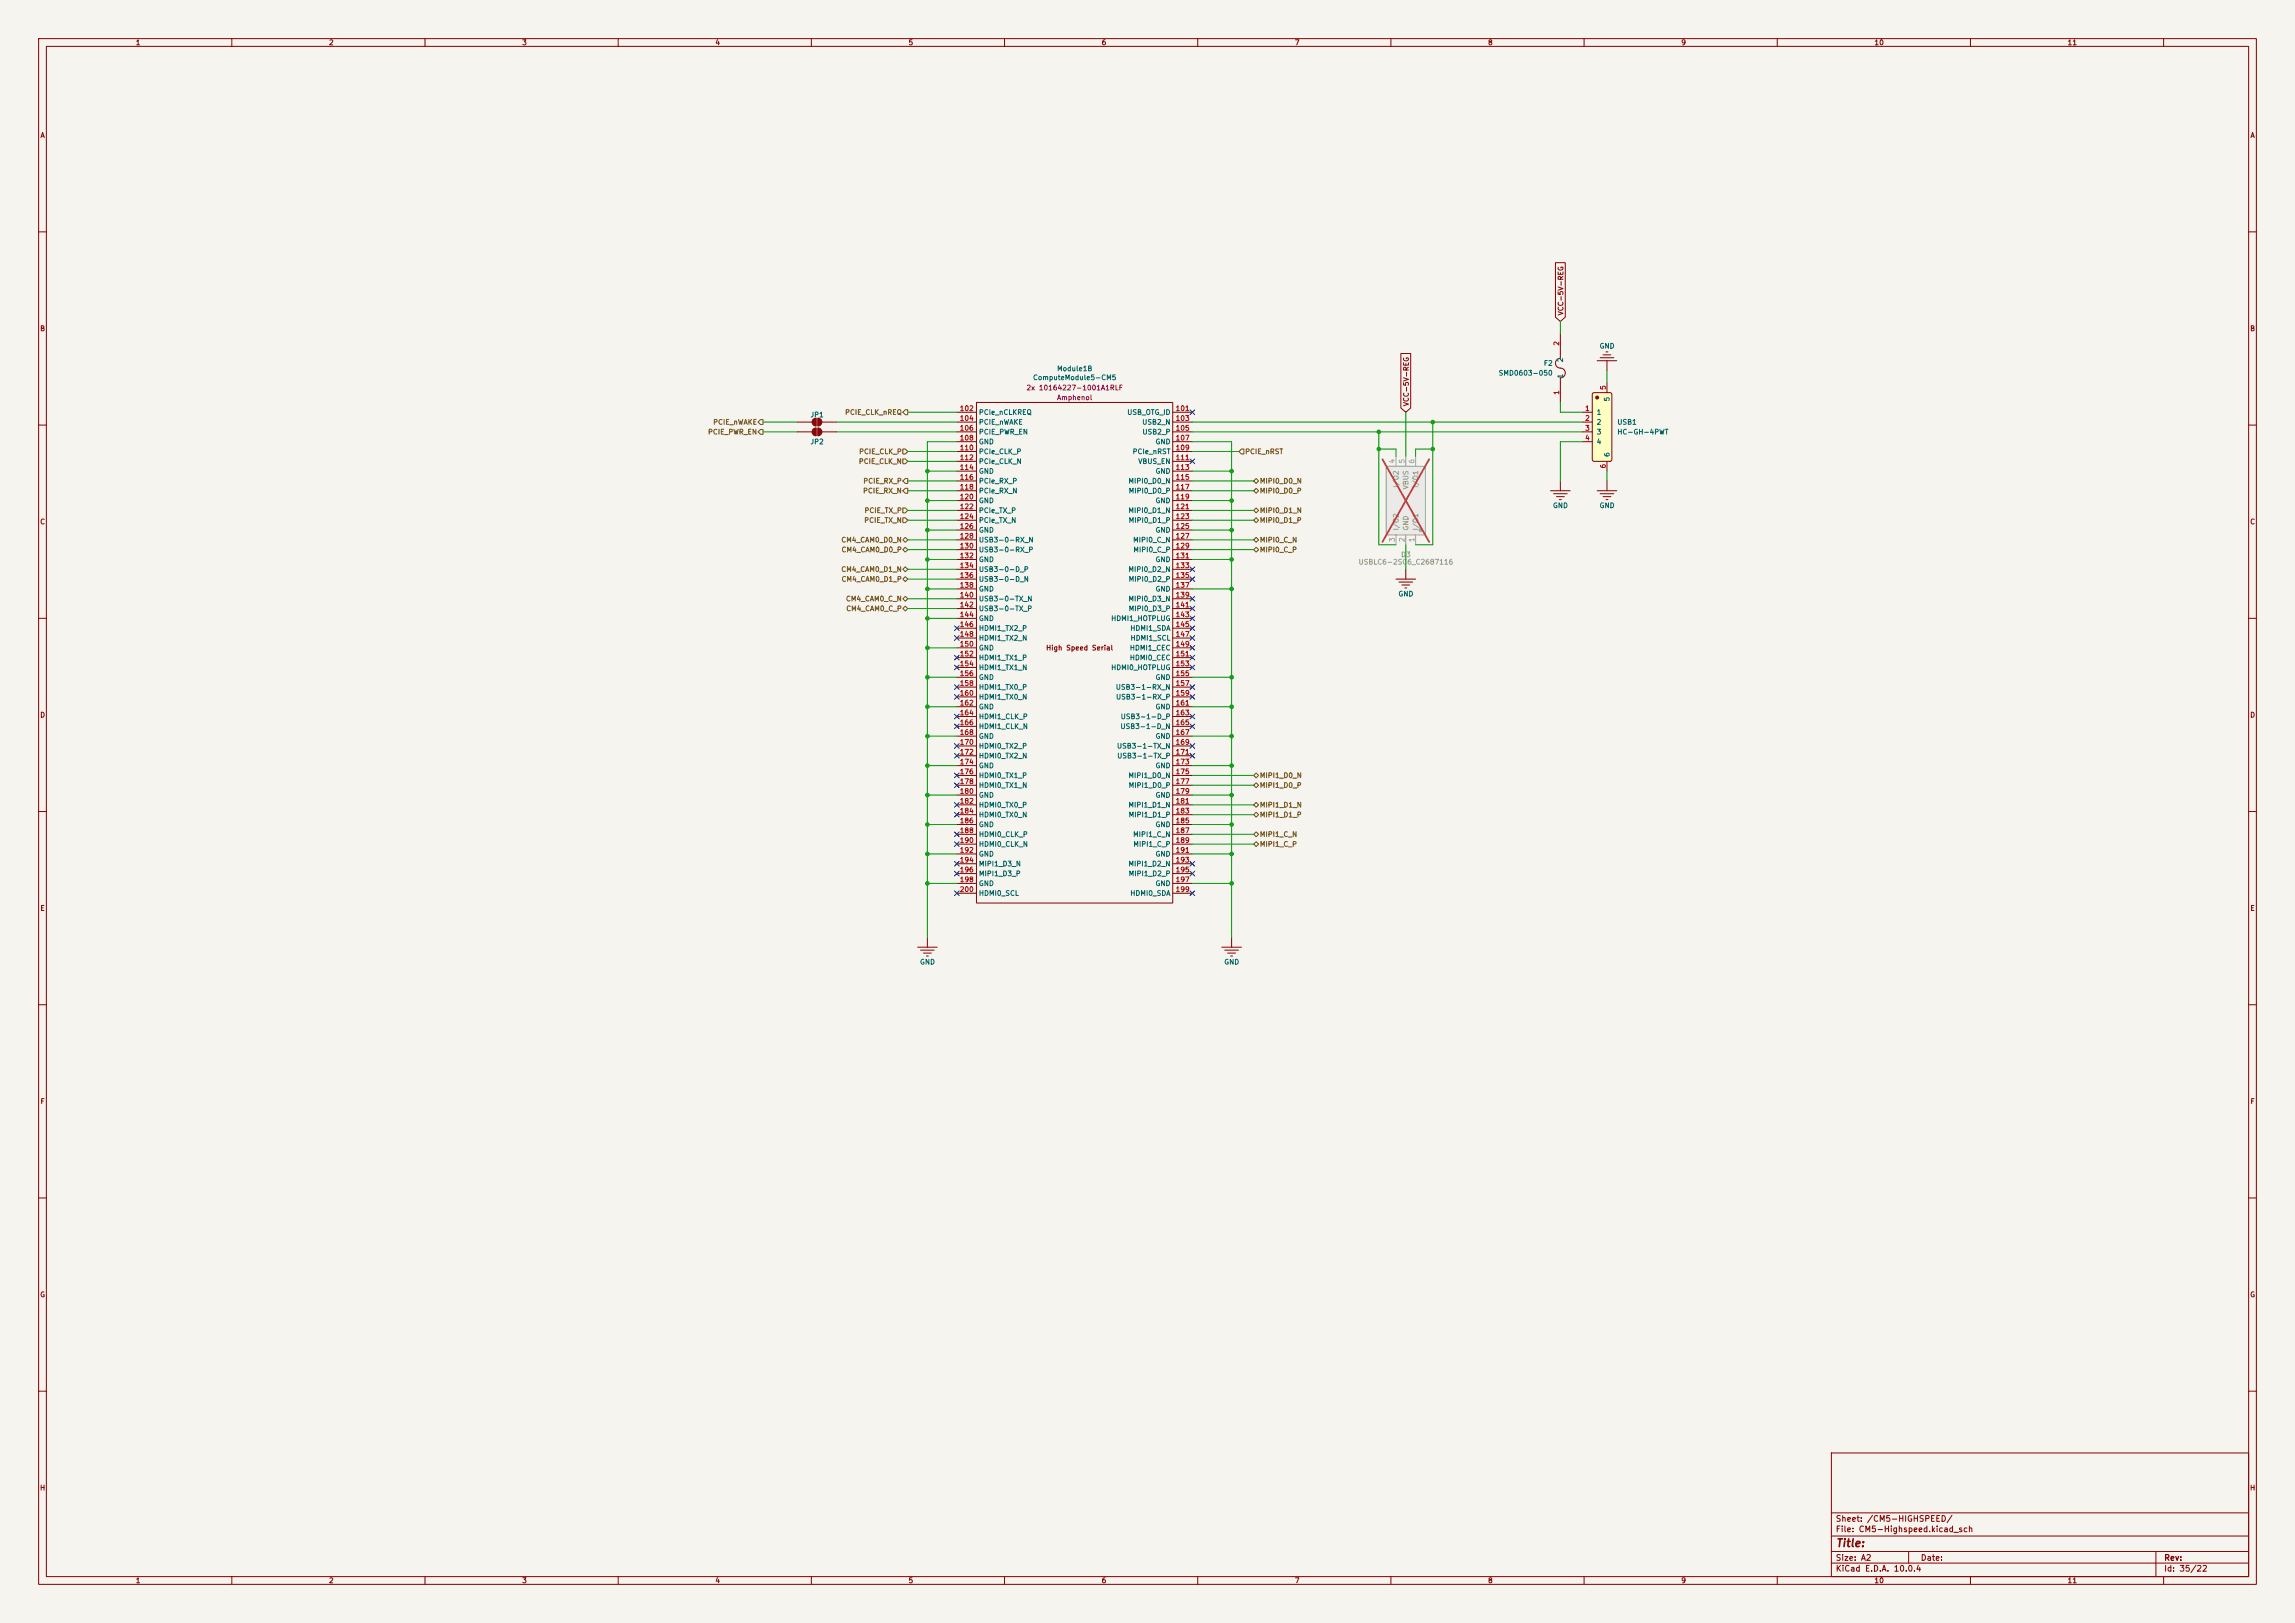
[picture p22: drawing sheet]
<svg xmlns="http://www.w3.org/2000/svg" width="594mm" height="420mm" viewBox="0 0 594 420" stroke-linecap="round" stroke-linejoin="round" font-family="sans-serif">
<defs><g id="words">
<text font-size="2" fill="#840000" x="475" y="400.8">Title:</text>
<g font-size="1.5" fill="#840000">
<text x="475" y="394.1">Sheet: /CM5-HIGHSPEED/</text>
<text x="475" y="396.8">File: CM5-Highspeed.kicad_sch</text>
<text x="475" y="407">KiCad E.D.A. 10.0.4</text>
<text x="475" y="404.2">Size: A2</text>
<text x="497" y="404.2">Date:</text>
<text x="560" y="404.2">Rev:</text>
<text x="560" y="407">Id: 35/22</text>
</g>
<g font-size="1.3" fill="#840000">
<text x="35" y="12">1</text>
<text x="85" y="12">2</text>
<text x="135" y="12">3</text>
<text x="185" y="12">4</text>
<text x="235" y="12">5</text>
<text x="285" y="12">6</text>
<text x="335" y="12">7</text>
<text x="385" y="12">8</text>
<text x="435" y="12">9</text>
<text x="485" y="12">10</text>
<text x="535" y="12">11</text>
<text x="10.3" y="36">A</text>
<text x="582.3" y="36">A</text>
<text x="404.9" y="81.8" transform="rotate(-90 404.9 81.8)">VCC-5V-REG</text>
<text x="10.3" y="86">B</text>
<text x="582.3" y="86">B</text>
<text x="364.9" y="105.3" transform="rotate(-90 364.9 105.3)">VCC-5V-REG</text>
<text x="10.3" y="136">C</text>
<text x="582.3" y="136">C</text>
<text x="270.6" y="168.6">High Speed Serial</text>
<text x="10.3" y="186">D</text>
<text x="582.3" y="186">D</text>
<text x="10.3" y="236">E</text>
<text x="582.3" y="236">E</text>
<text x="10.3" y="286">F</text>
<text x="582.3" y="286">F</text>
<text x="10.3" y="336">G</text>
<text x="582.3" y="336">G</text>
<text x="10.2" y="386">H</text>
<text x="582.2" y="386">H</text>
<text x="35" y="410">1</text>
<text x="85" y="410">2</text>
<text x="135" y="410">3</text>
<text x="185" y="410">4</text>
<text x="235" y="410">5</text>
<text x="285" y="410">6</text>
<text x="335" y="410">7</text>
<text x="385" y="410">8</text>
<text x="435" y="410">9</text>
<text x="485" y="410">10</text>
<text x="535" y="410">11</text>
</g>
<g font-size="1.3" fill="#a90000">
<text x="403.8" y="89.6" transform="rotate(-90 403.8 89.6)">2</text>
<text x="415.9" y="101" transform="rotate(-90 415.9 101)">5</text>
<text x="248.3" y="106.7">102</text>
<text x="304.2" y="106.7">101</text>
<text x="403.8" y="102.3" transform="rotate(-90 403.8 102.3)">1</text>
<text x="410.1" y="106.7">1</text>
<text x="248.3" y="109.2">104</text>
<text x="248.3" y="111.7">106</text>
<text x="304.2" y="109.2">103</text>
<text x="304.2" y="111.7">105</text>
<text x="410.1" y="109.2">2</text>
<text x="410.1" y="111.7">3</text>
<text x="248.3" y="114.3">108</text>
<text x="248.3" y="116.8">110</text>
<text x="248.3" y="119.4">112</text>
<text x="304.2" y="114.3">107</text>
<text x="304.2" y="116.8">109</text>
<text x="304.2" y="119.4">111</text>
<text x="410.1" y="114.3">4</text>
<text x="248.3" y="121.9">114</text>
<text x="248.3" y="124.4">116</text>
<text x="304.2" y="121.9">113</text>
<text x="304.2" y="124.4">115</text>
<text x="415.9" y="121.4" transform="rotate(-90 415.9 121.4)">6</text>
<text x="248.3" y="127">118</text>
<text x="248.3" y="129.5">120</text>
<text x="304.2" y="127">117</text>
<text x="304.2" y="129.5">119</text>
<text x="248.3" y="132.1">122</text>
<text x="248.3" y="134.6">124</text>
<text x="248.3" y="137.1">126</text>
<text x="304.2" y="132.1">121</text>
<text x="304.2" y="134.6">123</text>
<text x="304.2" y="137.1">125</text>
<text x="248.3" y="139.7">128</text>
<text x="248.3" y="142.2">130</text>
<text x="304.2" y="139.7">127</text>
<text x="304.2" y="142.2">129</text>
<text x="248.3" y="144.8">132</text>
<text x="248.3" y="147.3">134</text>
<text x="248.3" y="149.8">136</text>
<text x="304.2" y="144.8">131</text>
<text x="304.2" y="147.3">133</text>
<text x="304.2" y="149.8">135</text>
<text x="248.3" y="152.4">138</text>
<text x="248.3" y="154.9">140</text>
<text x="304.2" y="152.4">137</text>
<text x="304.2" y="154.9">139</text>
<text x="248.3" y="157.5">142</text>
<text x="248.3" y="160">144</text>
<text x="304.2" y="157.5">141</text>
<text x="304.2" y="160">143</text>
<text x="248.3" y="162.5">146</text>
<text x="248.3" y="165.1">148</text>
<text x="248.3" y="167.6">150</text>
<text x="304.2" y="162.5">145</text>
<text x="304.2" y="165.1">147</text>
<text x="304.2" y="167.6">149</text>
<text x="248.3" y="170.2">152</text>
<text x="248.3" y="172.7">154</text>
<text x="304.2" y="170.2">151</text>
<text x="304.2" y="172.7">153</text>
<text x="248.3" y="175.2">156</text>
<text x="248.3" y="177.8">158</text>
<text x="304.2" y="175.2">155</text>
<text x="304.2" y="177.8">157</text>
<text x="248.3" y="180.3">160</text>
<text x="248.3" y="182.9">162</text>
<text x="248.3" y="185.4">164</text>
<text x="304.2" y="180.3">159</text>
<text x="304.2" y="182.9">161</text>
<text x="304.2" y="185.4">163</text>
<text x="248.3" y="187.9">166</text>
<text x="248.3" y="190.5">168</text>
<text x="304.2" y="187.9">165</text>
<text x="304.2" y="190.5">167</text>
<text x="248.3" y="193">170</text>
<text x="248.3" y="195.6">172</text>
<text x="304.2" y="193">169</text>
<text x="304.2" y="195.6">171</text>
<text x="248.3" y="198.1">174</text>
<text x="248.3" y="200.6">176</text>
<text x="248.3" y="203.2">178</text>
<text x="304.2" y="198.1">173</text>
<text x="304.2" y="200.6">175</text>
<text x="304.2" y="203.2">177</text>
<text x="248.3" y="205.7">180</text>
<text x="248.3" y="208.3">182</text>
<text x="304.2" y="205.7">179</text>
<text x="304.2" y="208.3">181</text>
<text x="248.3" y="210.8">184</text>
<text x="248.3" y="213.3">186</text>
<text x="248.3" y="215.9">188</text>
<text x="304.2" y="210.8">183</text>
<text x="304.2" y="213.3">185</text>
<text x="304.2" y="215.9">187</text>
<text x="248.3" y="218.4">190</text>
<text x="248.3" y="221">192</text>
<text x="304.2" y="218.4">189</text>
<text x="304.2" y="221">191</text>
<text x="248.3" y="223.5">194</text>
<text x="248.3" y="226">196</text>
<text x="304.2" y="223.5">193</text>
<text x="304.2" y="226">195</text>
<text x="248.3" y="228.6">198</text>
<text x="248.3" y="231.1">200</text>
<text x="304.2" y="228.6">197</text>
<text x="304.2" y="231.1">199</text>
</g>
<g font-size="1.3" fill="#006464">
<text x="399.4" y="95">F2</text>
<text x="404.8" y="93.9" transform="rotate(-90 404.8 93.9)">2</text>
<text x="413.9" y="90.5">GND</text>
<text x="267.2" y="98.7">ComputeModule5-CM5</text>
<text x="273.5" y="96.3">Module1B</text>
<text x="387.8" y="97.5">SMD0603-050</text>
<text x="404.8" y="98" transform="rotate(-90 404.8 98)">1</text>
<text x="253.2" y="107.7">PCIe_nCLKREQ</text>
<text x="291.6" y="107.7">USB_OTG_ID</text>
<text x="413.1" y="107.7">1</text>
<text x="416.9" y="104" transform="rotate(-90 416.9 104)">5</text>
<text x="209.6" y="108.3">JP1</text>
<text x="253.2" y="110.2">PCIE_nWAKE</text>
<text x="253.2" y="112.7">PCIE_PWR_EN</text>
<text x="295.5" y="110.2">USB2_N</text>
<text x="295.6" y="112.7">USB2_P</text>
<text x="413.1" y="110.2">2</text>
<text x="413.1" y="112.7">3</text>
<text x="418.5" y="110.2">USB1</text>
<text x="418.5" y="112.7">HC-GH-4PWT</text>
<text x="209.6" y="115.3">JP2</text>
<text x="253.2" y="115.3">GND</text>
<text x="253.2" y="117.8">PCIe_CLK_P</text>
<text x="293" y="117.8">PCIe_nRST</text>
<text x="298.9" y="115.3">GND</text>
<text x="413.1" y="115.3">4</text>
<text x="416.9" y="118.4" transform="rotate(-90 416.9 118.4)">6</text>
<text x="253.2" y="120.4">PCIe_CLK_N</text>
<text x="253.2" y="122.9">GND</text>
<text x="253.2" y="125.4">PCIe_RX_P</text>
<text x="291.9" y="125.4">MIPI0_D0_N</text>
<text x="294.5" y="120.4">VBUS_EN</text>
<text x="298.9" y="122.9">GND</text>
<text x="253.2" y="128">PCIe_RX_N</text>
<text x="253.2" y="130.5">GND</text>
<text x="292" y="128">MIPI0_D0_P</text>
<text x="298.9" y="130.5">GND</text>
<text x="401.8" y="131.8">GND</text>
<text x="413.9" y="131.8">GND</text>
<text x="253.2" y="133.1">PCIe_TX_P</text>
<text x="253.2" y="135.6">PCIe_TX_N</text>
<text x="291.9" y="133.1">MIPI0_D1_N</text>
<text x="292" y="135.6">MIPI0_D1_P</text>
<text x="253.2" y="138.1">GND</text>
<text x="253.2" y="140.7">USB3-0-RX_N</text>
<text x="253.2" y="143.2">USB3-0-RX_P</text>
<text x="293.1" y="140.7">MIPI0_C_N</text>
<text x="293.2" y="143.2">MIPI0_C_P</text>
<text x="298.9" y="138.1">GND</text>
<text x="253.2" y="145.8">GND</text>
<text x="253.2" y="148.3">USB3-0-D_P</text>
<text x="291.9" y="148.3">MIPI0_D2_N</text>
<text x="298.9" y="145.8">GND</text>
<text x="253.2" y="150.8">USB3-0-D_N</text>
<text x="253.2" y="153.4">GND</text>
<text x="253.2" y="155.9">USB3-0-TX_N</text>
<text x="291.9" y="155.9">MIPI0_D3_N</text>
<text x="292" y="150.8">MIPI0_D2_P</text>
<text x="298.9" y="153.4">GND</text>
<text x="361.8" y="154.6">GND</text>
<text x="253.2" y="158.5">USB3-0-TX_P</text>
<text x="253.2" y="161">GND</text>
<text x="287.5" y="161">HDMI1_HOTPLUG</text>
<text x="292" y="158.5">MIPI0_D3_P</text>
<text x="253.2" y="163.5">HDMI1_TX2_P</text>
<text x="253.2" y="166.1">HDMI1_TX2_N</text>
<text x="292.4" y="163.5">HDMI1_SDA</text>
<text x="292.5" y="166.1">HDMI1_SCL</text>
<text x="253.2" y="168.6">GND</text>
<text x="253.2" y="171.2">HDMI1_TX1_P</text>
<text x="253.2" y="173.7">HDMI1_TX1_N</text>
<text x="287.5" y="173.7">HDMI0_HOTPLUG</text>
<text x="292.3" y="168.6">HDMI1_CEC</text>
<text x="292.3" y="171.2">HDMI0_CEC</text>
<text x="253.2" y="176.2">GND</text>
<text x="253.2" y="178.8">HDMI1_TX0_P</text>
<text x="288.7" y="178.8">USB3-1-RX_N</text>
<text x="298.9" y="176.2">GND</text>
<text x="253.2" y="181.3">HDMI1_TX0_N</text>
<text x="253.2" y="183.9">GND</text>
<text x="288.7" y="181.3">USB3-1-RX_P</text>
<text x="298.9" y="183.9">GND</text>
<text x="253.2" y="186.4">HDMI1_CLK_P</text>
<text x="253.2" y="188.9">HDMI1_CLK_N</text>
<text x="253.2" y="191.5">GND</text>
<text x="289.9" y="188.9">USB3-1-D_N</text>
<text x="289.9" y="186.4">USB3-1-D_P</text>
<text x="298.9" y="191.5">GND</text>
<text x="253.2" y="194">HDMI0_TX2_P</text>
<text x="253.2" y="196.6">HDMI0_TX2_N</text>
<text x="289" y="194">USB3-1-TX_N</text>
<text x="289" y="196.6">USB3-1-TX_P</text>
<text x="253.2" y="199.1">GND</text>
<text x="253.2" y="201.6">HDMI0_TX1_P</text>
<text x="291.9" y="201.6">MIPI1_D0_N</text>
<text x="298.9" y="199.1">GND</text>
<text x="253.2" y="204.2">HDMI0_TX1_N</text>
<text x="253.2" y="206.7">GND</text>
<text x="253.2" y="209.3">HDMI0_TX0_P</text>
<text x="291.9" y="209.3">MIPI1_D1_N</text>
<text x="292" y="204.2">MIPI1_D0_P</text>
<text x="298.9" y="206.7">GND</text>
<text x="253.2" y="211.8">HDMI0_TX0_N</text>
<text x="253.2" y="214.3">GND</text>
<text x="292" y="211.8">MIPI1_D1_P</text>
<text x="298.9" y="214.3">GND</text>
<text x="253.2" y="216.9">HDMI0_CLK_P</text>
<text x="253.2" y="219.4">HDMI0_CLK_N</text>
<text x="253.2" y="222">GND</text>
<text x="293.1" y="216.9">MIPI1_C_N</text>
<text x="293.2" y="219.4">MIPI1_C_P</text>
<text x="298.9" y="222">GND</text>
<text x="253.2" y="224.5">MIPI1_D3_N</text>
<text x="253.2" y="227">MIPI1_D3_P</text>
<text x="291.9" y="224.5">MIPI1_D2_N</text>
<text x="292" y="227">MIPI1_D2_P</text>
<text x="253.2" y="229.6">GND</text>
<text x="253.2" y="232.1">HDMI0_SCL</text>
<text x="292.4" y="232.1">HDMI0_SDA</text>
<text x="298.9" y="229.6">GND</text>
<text x="238" y="249.9">GND</text>
<text x="316.7" y="249.9">GND</text>
</g>
<g font-size="1.3" fill="#840084">
<text x="265.5" y="101.3">2x 10164227-1001A1RLF</text>
<text x="273.5" y="103.8">Amphenol</text>
</g>
<g font-size="1.3" fill="#725600">
<text x="218.6" y="107.7">PCIE_CLK_nREQ</text>
<text x="183.1" y="112.7">PCIE_PWR_EN</text>
<text x="184.5" y="110.2">PCIE_nWAKE</text>
<text x="222.2" y="117.8">PCIE_CLK_P</text>
<text x="322.1" y="117.8">PCIE_nRST</text>
<text x="222.2" y="120.4">PCIE_CLK_N</text>
<text x="223.3" y="125.4">PCIE_RX_P</text>
<text x="325.9" y="125.4">MIPI0_D0_N</text>
<text x="223.2" y="128">PCIE_RX_N</text>
<text x="325.9" y="128">MIPI0_D0_P</text>
<text x="223.5" y="135.6">PCIE_TX_N</text>
<text x="223.6" y="133.1">PCIE_TX_P</text>
<text x="325.9" y="133.1">MIPI0_D1_N</text>
<text x="325.9" y="135.6">MIPI0_D1_P</text>
<text x="217.6" y="140.7">CM4_CAM0_D0_N</text>
<text x="217.7" y="143.2">CM4_CAM0_D0_P</text>
<text x="325.9" y="143.2">MIPI0_C_P</text>
<text x="325.9" y="140.7">MIPI0_C_N</text>
<text x="217.6" y="148.3">CM4_CAM0_D1_N</text>
<text x="217.7" y="150.8">CM4_CAM0_D1_P</text>
<text x="218.8" y="155.9">CM4_CAM0_C_N</text>
<text x="218.9" y="158.5">CM4_CAM0_C_P</text>
<text x="325.9" y="201.6">MIPI1_D0_N</text>
<text x="325.9" y="209.3">MIPI1_D1_N</text>
<text x="325.9" y="204.2">MIPI1_D0_P</text>
<text x="325.9" y="211.8">MIPI1_D1_P</text>
<text x="325.9" y="216.9">MIPI1_C_N</text>
<text x="325.9" y="219.4">MIPI1_C_P</text>
</g>
<g font-size="1.3" fill="#a5a4a2">
<text x="361.3" y="120.1" transform="rotate(-90 361.3 120.1)">4</text>
<text x="363.8" y="120.1" transform="rotate(-90 363.8 120.1)">5</text>
<text x="366.4" y="120.1" transform="rotate(-90 366.4 120.1)">6</text>
<text x="361.3" y="140.4" transform="rotate(-90 361.3 140.4)">3</text>
<text x="363.8" y="140.4" transform="rotate(-90 363.8 140.4)">2</text>
<text x="366.4" y="140.4" transform="rotate(-90 366.4 140.4)">1</text>
</g>
<g font-size="1.3" fill="#939391">
<text x="362.3" y="126.3" transform="rotate(-90 362.3 126.3)">I/O2</text>
<text x="364.8" y="126.8" transform="rotate(-90 364.8 126.8)">VBUS</text>
<text x="367.4" y="126.3" transform="rotate(-90 367.4 126.3)">I/O1</text>
<text x="362.3" y="137.4" transform="rotate(-90 362.3 137.4)">I/O2</text>
<text x="364.8" y="137.4" transform="rotate(-90 364.8 137.4)">GND</text>
<text x="367.4" y="137.4" transform="rotate(-90 367.4 137.4)">I/O1</text>
<text x="351.5" y="146.4">USBLC6-2SC6_C2687116</text>
<text x="362.5" y="144.5">D3</text>
</g>
</g></defs>
<path d="M0 0h594v420h-594z" fill="#f5f4ef" stroke="#f5f4ef" stroke-width=".26"/>
<g fill="none" stroke="#840000" stroke-width=".26">
<path d="M10 10h574v400h-574zM12 12h570v396h-570zM60 10v2M110 10v2M160 10v2M210 10v2M260 10v2M310 10v2M360 10v2M410 10v2M460 10v2M510 10v2"/>
<path d="M560 10v2M10 60h2M582 60h2M10 110h2M206.4 109.2h3.8M206.4 111.8h3.8M211.2 108.2v2M211.2 110.7v2.1M211.7 108.2v2M211.7 110.7v2.1M212.7 109.2h3.8M212.7 111.8h3.8"/>
<path d="M582 110h2M10 160h2M582 160h2M10 210h2M582 210h2M316.2 245.1h5.1M317 245.9h3.5M317.8 246.6h2M318.5 247.4h.5M318.8 242.6v2.5M10 260h2M582 260h2"/>
<path d="M10 310h2M582 310h2M10 360h2M474 376h108v32h-108zM582 360h2M474 397.5h108M474 391.5h108M60 408v2M110 408v2M160 408v2M210 408v2M260 408v2"/>
<path d="M310 408v2M360 408v2M410 408v2M460 408v2M474 404.5h108M474 401.5h108M494 401.5v3M510 408v2M558 401.5v6.5M560 408v2"/>
</g>
<g fill="#840000" stroke="#840000" stroke-width=".26">
<path d="M210.5 108.5l.7-.3v2a1.02 1.02 0 0 1-.9-.6 1.02 1.02 0 0 1 .2-1.1z"/>
<path d="M211.7 108.2a1.02 1.02 0 0 1 1 1 1.02 1.02 0 0 1-1 1z"/>
<path d="M210.5 111l.7-.3v2.1a1.02 1.02 0 0 1-.9-.7 1.02 1.02 0 0 1 .2-1.1z"/>
<path d="M211.7 110.7a1.02 1.02 0 0 1 1 1.1 1.02 1.02 0 0 1-1 1z"/>
</g>
<path d="M412.3 101.7l.2-.1h4.2l.5 .4v16.9l-.4 .5h-4.2l-.5-.4v-16.9z" fill="#ffffc2"/>
<circle cx="413.4" cy="102.9" r=".38" fill="#840000" stroke="#840000" stroke-width=".26"/>
<path d="M403.9 86.4v6.3a1.33 1.33 0 0 0-1.3 1.6 1.33 1.33 0 0 0 1.7 1 1.27 1.27 0 0 1 .8 1.4 1.27 1.27 0 0 1-1.2 1.1v6.3M415.9 99.1v2.5M409.6 106.7h2.5M409.6 109.2h2.5M409.6 111.8h2.5M409.6 114.3h2.5M412.3 101.7l.2-.1h4.2l.5 .4v16.9l-.4 .5h-4.2l-.5-.4v-16.9zM415.9 119.4v2.5" fill="none" stroke="#840000" stroke-width=".26"/>
<path d="M358.9 120.8l.4-.1h9.2l.3 .2 .1 17.1-.2 .3-9.5 .1-.3-.2-.1-17z" fill="#ebeae8"/>
<circle cx="367.7" cy="137.2" r=".38" fill="#9c9b98" stroke="#9c9b98" stroke-width=".26"/>
<path d="M361.3 118.1v2.6M363.9 118.1v2.6M366.4 118.1v2.6M358.9 120.8l.4-.1h9.2l.3 .2 .1 17.1-.2 .3-9.5 .1-.3-.2-.1-17zM361.3 138.4v2.6M363.9 138.4v2.6M366.4 138.4v2.6" fill="none" stroke="#9c9b98" stroke-width=".26"/>
<path d="M357.8 118.8l12.1 21.4M369.9 118.8l-12.1 21.4" fill="none" stroke="#e12e31" stroke-width=".46"/>
<g fill="none" stroke="#840000" stroke-width=".26">
<path d="M402.6 68h2.5v14.1l-1.2 1.1-1.3-1.1zM362.6 91.5h2.5v14.1l-1.2 1.1-1.3-1.1zM413.4 93.3h5.1M414.1 92.6h3.6M414.9 91.8h2M415.7 91.1h.5M415.9 93.3v2.6M247.6 106.7h5.1M247.6 109.2h5.1M247.6 111.8h5.1M247.6 114.3h5.1M247.6 116.8h5.1"/>
<path d="M247.6 119.4h5.1M252.7 104.1h50.8v129.6h-50.8zM303.5 106.7h5.1M303.5 109.2h5.1M303.5 111.8h5.1M303.5 114.3h5.1M303.5 116.8h5.1M303.5 119.4h5.1M247.6 121.9h5.1M247.6 124.5h5.1M247.6 127h5.1M247.6 129.5h5.1"/>
<path d="M247.6 132.1h5.1M247.6 134.6h5.1M247.6 137.2h5.1M247.6 139.7h5.1M303.5 121.9h5.1M303.5 124.5h5.1M303.5 127h5.1M303.5 129.5h5.1M303.5 132.1h5.1M303.5 134.6h5.1M303.5 137.2h5.1M303.5 139.7h5.1"/>
<path d="M401.3 127h5.1M402.1 127.8h3.5M402.8 128.5h2.1M403.6 129.3h.5M403.9 124.5v2.5M413.4 127h5.1M414.1 127.8h3.6M414.9 128.5h2M415.7 129.3h.5M415.9 124.5v2.5M247.6 142.2h5.1M247.6 144.8h5.1"/>
<path d="M247.6 147.3h5.1M247.6 149.9h5.1M247.6 152.4h5.1M247.6 154.9h5.1M247.6 157.5h5.1M303.5 142.2h5.1M303.5 144.8h5.1M303.5 147.3h5.1M303.5 149.9h5.1M303.5 152.4h5.1M303.5 154.9h5.1M303.5 157.5h5.1"/>
<path d="M361.3 149.9h5.1M362.1 150.6h3.5M362.8 151.4h2.1M363.6 152.1h.5M363.9 147.3v2.6M247.6 160h5.1M247.6 162.6h5.1M247.6 165.1h5.1M247.6 167.6h5.1M247.6 170.2h5.1M247.6 172.7h5.1M247.6 175.3h5.1"/>
<path d="M247.6 177.8h5.1M303.5 160h5.1M303.5 162.6h5.1M303.5 165.1h5.1M303.5 167.6h5.1M303.5 170.2h5.1M303.5 172.7h5.1M303.5 175.3h5.1M303.5 177.8h5.1M247.6 180.3h5.1M247.6 182.9h5.1M247.6 185.4h5.1"/>
<path d="M247.6 188h5.1M247.6 190.5h5.1M247.6 193h5.1M247.6 195.6h5.1M247.6 198.1h5.1M303.5 180.3h5.1M303.5 182.9h5.1M303.5 185.4h5.1M303.5 188h5.1M303.5 190.5h5.1M303.5 193h5.1M303.5 195.6h5.1"/>
<path d="M303.5 198.1h5.1M247.6 200.7h5.1M247.6 203.2h5.1M247.6 205.7h5.1M247.6 208.3h5.1M247.6 210.8h5.1M247.6 213.4h5.1M247.6 215.9h5.1M247.6 218.4h5.1M303.5 200.7h5.1M303.5 203.2h5.1M303.5 205.7h5.1"/>
<path d="M303.5 208.3h5.1M303.5 210.8h5.1M303.5 213.4h5.1M303.5 215.9h5.1M303.5 218.4h5.1M247.6 221h5.1M247.6 223.5h5.1M247.6 226.1h5.1M247.6 228.6h5.1M247.6 231.1h5.1M303.5 221h5.1M303.5 223.5h5.1"/>
<path d="M303.5 226.1h5.1M303.5 228.6h5.1M303.5 231.1h5.1M237.5 245.1h5.1M238.3 245.9h3.5M239 246.6h2M239.8 247.4h.5M240 242.6v2.5"/>
</g>
<g fill="none" stroke="#725600" stroke-width=".26">
<path d="M196.8 108.6h.7v1.3h-.7l-.6-.7zM196.8 111.1h.7v1.3h-.7l-.6-.6zM233.7 118.7h.6l.6 .7-.6 .6h-.6zM233.7 116.2h.6l.6 .6-.6 .7h-.6zM234.3 106h.6v1.3h-.6l-.6-.6zM321.3 116.2h.6v1.3h-.6l-.6-.7zM233.7 134h.6l.6 .6-.6 .7h-.6zM233.7 139.7l.6-.6 .6 .6-.6 .6zM233.7 131.4h.6l.6 .7-.6 .6h-.6zM234.3 126.4h.6v1.2h-.6l-.6-.6zM234.3 123.8h.6v1.3h-.6l-.6-.6zM324.5 132.1l.6-.7 .7 .7-.7 .6z"/>
<path d="M324.5 134.6l.6-.6 .7 .6-.7 .7zM324.5 139.7l.6-.6 .7 .6-.7 .6zM324.5 124.5l.6-.7 .7 .7-.7 .6zM324.5 127l.6-.6 .7 .6-.7 .6zM233.7 142.2l.6-.6 .6 .6-.6 .7zM233.7 154.9l.6-.6 .6 .6-.6 .7zM233.7 149.9l.6-.7 .6 .7-.6 .6zM233.7 147.3l.6-.6 .6 .6-.6 .7zM233.7 157.5l.6-.7 .6 .7-.6 .6zM324.5 142.2l.6-.6 .7 .6-.7 .7zM324.5 215.9l.6-.6 .7 .6-.7 .6zM324.5 200.7l.6-.7 .7 .7-.7 .6z"/>
<path d="M324.5 208.3l.6-.7 .7 .7-.7 .6zM324.5 203.2l.6-.6 .7 .6-.7 .6zM324.5 210.8l.6-.6 .7 .6-.7 .7zM325.1 217.8l.7 .6-.7 .7-.6-.7z"/>
</g>
<g fill="none" stroke="#009600" stroke-width=".26">
<path d="M403.9 83.2v3.2M415.9 95.9v3.2M197.5 111.8h8.9M197.5 109.2h8.9M216.5 111.8h31.1M216.5 109.2h31.1M234.9 106.7h12.7M234.9 116.8h12.7M234.9 119.4h12.7M247.6 114.3h-7.6v128.3M308.6 114.3h10.2v128.3M308.6 111.8h101"/>
<path d="M308.6 109.2h101M308.6 116.8h12.1M356.9 116.2h4.4v1.9M356.9 111.8v29.2h4.4M363.9 106.7v11.4M370.8 116.2h-4.4v1.9M370.8 109.2v31.8h-4.4M403.9 104.1v2.6h5.7M409.6 114.3h-5.7v10.2M234.9 124.5h12.7M234.9 134.6h12.7M234.9 132.1h12.7"/>
<path d="M234.9 139.7h12.7M234.9 127h12.7M240 129.5h7.6M240 137.2h7.6M240 121.9h7.6M308.6 124.5h15.9M308.6 134.6h15.9M308.6 132.1h15.9M308.6 139.7h15.9M308.6 129.5h10.2M308.6 137.2h10.2M308.6 121.9h10.2"/>
<path d="M308.6 127h15.9M415.9 121.9v2.6M234.9 142.2h12.7M234.9 147.3h12.7M234.9 149.9h12.7M234.9 154.9h12.7M234.9 157.5h12.7M240 144.8h7.6M240 152.4h7.6M308.6 142.2h15.9M308.6 144.8h10.2M308.6 152.4h10.2"/>
<path d="M363.9 141v6.3M240 175.3h7.6M240 160h7.6M240 167.6h7.6M308.6 175.3h10.2M240 190.5h7.6M240 198.1h7.6M240 182.9h7.6M308.6 190.5h10.2M308.6 198.1h10.2M308.6 182.9h10.2M240 205.7h7.6"/>
<path d="M240 213.4h7.6M308.6 203.2h15.9M308.6 205.7h10.2M308.6 210.8h15.9M308.6 218.4h15.9M308.6 213.4h10.2M308.6 208.3h15.9M308.6 215.9h15.9M308.6 200.7h15.9M240 228.6h7.6M240 221h7.6M308.6 228.6h10.2"/>
<path d="M308.6 221h10.2"/>
</g>
<g fill="none" stroke="#000084" stroke-width=".26">
<path d="M308 118.8l1.2 1.2M308 106.1l1.2 1.2M309.2 118.8l-1.2 1.2M309.2 106.1l-1.2 1.2M308 156.9l1.2 1.2M308 146.7l1.2 1.2M308 149.3l1.2 1.2M308 154.3l1.2 1.2M308 159.4l1.2 1.2M309.2 156.9l-1.2 1.2M309.2 146.7l-1.2 1.2M309.2 149.3l-1.2 1.2"/>
<path d="M309.2 154.3l-1.2 1.2M309.2 159.4l-1.2 1.2M247 169.6l1.3 1.2M247 164.5l1.3 1.2M247 162l1.3 1.2M247 179.7l1.3 1.2M247 177.2l1.3 1.2M247 172.1l1.3 1.2M248.3 179.7l-1.3 1.2M248.3 169.6l-1.3 1.2M248.3 164.5l-1.3 1.2M248.3 162l-1.3 1.2"/>
<path d="M248.3 177.2l-1.3 1.2M248.3 172.1l-1.3 1.2M308 177.2l1.2 1.2M308 167l1.2 1.2M308 172.1l1.2 1.2M308 179.7l1.2 1.2M308 169.6l1.2 1.2M308 164.5l1.2 1.2M308 162l1.2 1.2M309.2 169.6l-1.2 1.2M309.2 177.2l-1.2 1.2M309.2 167l-1.2 1.2"/>
<path d="M309.2 172.1l-1.2 1.2M309.2 179.7l-1.2 1.2M309.2 164.5l-1.2 1.2M309.2 162l-1.2 1.2M247 192.4l1.3 1.2M247 195l1.3 1.2M247 187.4l1.3 1.2M247 184.8l1.3 1.2M248.3 192.4l-1.3 1.2M248.3 195l-1.3 1.2M248.3 187.4l-1.3 1.2M248.3 184.8l-1.3 1.2"/>
<path d="M308 192.4l1.2 1.2M308 195l1.2 1.2M308 187.4l1.2 1.2M308 184.8l1.2 1.2M309.2 192.4l-1.2 1.2M309.2 195l-1.2 1.2M309.2 187.4l-1.2 1.2M309.2 184.8l-1.2 1.2M247 202.6l1.3 1.2M247 200.1l1.3 1.2M247 217.8l1.3 1.2M247 210.2l1.3 1.2"/>
<path d="M247 215.3l1.3 1.2M247 207.7l1.3 1.2M248.3 202.6l-1.3 1.2M248.3 200.1l-1.3 1.2M248.3 210.2l-1.3 1.2M248.3 215.3l-1.3 1.2M248.3 217.8l-1.3 1.2M248.3 207.7l-1.3 1.2M247 230.5l1.3 1.2M247 222.9l1.3 1.2M247 225.5l1.3 1.2M248.3 230.5l-1.3 1.2"/>
<path d="M248.3 225.5l-1.3 1.2M248.3 222.9l-1.3 1.2M308 225.5l1.2 1.2M308 222.9l1.2 1.2M308 230.5l1.2 1.2M309.2 225.5l-1.2 1.2M309.2 222.9l-1.2 1.2M309.2 230.5l-1.2 1.2"/>
</g>
<g fill="#009600" stroke="#009600" stroke-width=".26">
<circle cx="318.8" cy="137.2" r=".46"/>
<circle cx="318.8" cy="190.5" r=".46"/>
<circle cx="318.8" cy="198.1" r=".46"/>
<circle cx="318.8" cy="144.8" r=".46"/>
<circle cx="318.8" cy="175.3" r=".46"/>
<circle cx="318.8" cy="182.9" r=".46"/>
<circle cx="318.8" cy="152.4" r=".46"/>
<circle cx="318.8" cy="129.5" r=".46"/>
<circle cx="318.8" cy="205.7" r=".46"/>
<circle cx="318.8" cy="213.4" r=".46"/>
<circle cx="318.8" cy="228.6" r=".46"/>
<circle cx="318.8" cy="221" r=".46"/>
<circle cx="240" cy="144.8" r=".46"/>
<circle cx="240" cy="182.9" r=".46"/>
<circle cx="240" cy="160" r=".46"/>
<circle cx="240" cy="167.6" r=".46"/>
<circle cx="240" cy="175.3" r=".46"/>
<circle cx="240" cy="152.4" r=".46"/>
<circle cx="356.9" cy="111.8" r=".46"/>
<circle cx="356.9" cy="116.2" r=".46"/>
<circle cx="370.8" cy="109.2" r=".46"/>
<circle cx="370.8" cy="116.2" r=".46"/>
<circle cx="318.8" cy="121.9" r=".46"/>
<circle cx="240" cy="198.1" r=".46"/>
<circle cx="240" cy="190.5" r=".46"/>
<circle cx="240" cy="221" r=".46"/>
<circle cx="240" cy="213.4" r=".46"/>
<circle cx="240" cy="205.7" r=".46"/>
<circle cx="240" cy="228.6" r=".46"/>
<circle cx="240" cy="129.5" r=".46"/>
<circle cx="240" cy="121.9" r=".46"/>
<circle cx="240" cy="137.2" r=".46"/>
</g>
<use href="#words"/>
</svg>
